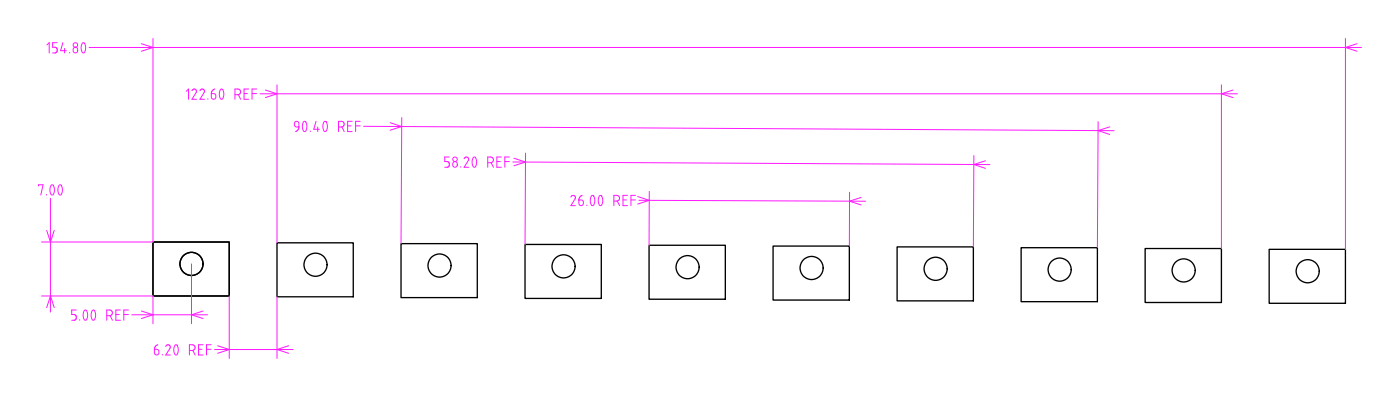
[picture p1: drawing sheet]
<svg xmlns="http://www.w3.org/2000/svg" width="182mm" height="51mm" viewBox="0 0 182 51" stroke-linecap="round" stroke-linejoin="round" font-family="sans-serif">
<g fill="none" stroke="#000" stroke-width=".17">
<path d="M19.9 31.4h9.9v7h-9.9zM36 31.5h9.9v7h-9.9zM52.1 31.6h9.9v7h-9.9zM68.2 31.7h9.9v7h-9.9zM84.3 31.8h9.9v7h-9.9zM100.4 31.9h9.9v7h-9.9zM116.5 32h9.9v7h-9.9zM132.6 32.1h9.9v7h-9.9zM148.7 32.2h9.9v7h-9.9zM164.8 32.3h9.9v7h-9.9z"/>
<circle cx="24.9" cy="34.2" r="1.5"/>
<circle cx="41" cy="34.3" r="1.5"/>
<circle cx="57.1" cy="34.4" r="1.5"/>
<circle cx="73.2" cy="34.5" r="1.5"/>
<circle cx="89.3" cy="34.7" r="1.5"/>
<circle cx="105.4" cy="34.8" r="1.5"/>
<circle cx="121.5" cy="34.9" r="1.5"/>
<circle cx="137.6" cy="35" r="1.5"/>
<circle cx="153.7" cy="35.1" r="1.5"/>
<circle cx="169.8" cy="35.2" r="1.5"/>
</g>
<g fill="none" stroke="#ff19ff" stroke-width=".13">
<path d="M6.1 5.8l.3-.3v1.4M7.4 5.5h-.6v.6h.3a.38 .38 0 0 1 .3 .4 .38 .38 0 0 1-.3 .4h-.3M8.2 5.5l-.3 1.1h.7M8.4 6.3v.6M9 6.8v.1M9.6 6.2a.33 .33 0 0 1 .4 .1 .33 .33 0 0 1 0 .4 .33 .33 0 0 1-.5 0zM10.7 5.6l.1-.1a.36 .36 0 0 1 .3 .5 .71 .71 0 0 1-.3 .9 1.05 1.05 0 0 1-.1-1.3zM11.6 6.2h165.1M18.4 5.7l1.5 .5-1.5 .4M19.9 5v26.4h-14.5M24.2 11.8l.3-.3v1.4M24.9 11.8a.3 .3 0 0 1 .4-.2 .3 .3 0 0 1 .2 .4l-.6 .9h.6"/>
<path d="M26 11.8a.3 .3 0 0 1 .4-.2 .3 .3 0 0 1 .1 .4l-.5 .9h.5M27 12.8v.1M27.4 12.1h.4a.35 .35 0 0 1 .2 .5 .35 .35 0 0 1-.5 .2zM27.9 11.5a.62 .62 0 0 0-.5 .6M28.6 11.6h.1a.36 .36 0 0 1 .3 .5 .71 .71 0 0 1-.2 .8h-.1a1.05 1.05 0 0 1-.1-1.3zM30.5 12.3h.4a.37 .37 0 0 0 .3-.4 .37 .37 0 0 0-.3-.4h-.4v1.4M30.9 12.3l.3 .6M31.7 12.1h.4M32.3 11.5h-.6v1.4h.6M32.7 12.1h.6M33.3 11.5h-.6v1.4M33.8 12.2h126.8"/>
<path d="M34.5 11.7l1.5 .5-1.5 .5M36 11v20.5M38.3 15.8l.2-.1 .3 .2v.6h-.3a.39 .39 0 0 1-.2-.7zM38.8 16.5a.62 .62 0 0 1-.4 .6M39.4 15.8l.1-.1a.36 .36 0 0 1 .3 .5 .71 .71 0 0 1-.3 .9 1.05 1.05 0 0 1-.1-1.3zM40.3 17v.1M41 15.7l-.3 1.1h.8M41.2 16.5v.6M42.1 15.8l.1-.1a.36 .36 0 0 1 .3 .5 .71 .71 0 0 1-.3 .9 1.05 1.05 0 0 1-.1-1.3zM43.9 16.5h.4a.37 .37 0 0 0 .4-.4 .37 .37 0 0 0-.4-.4h-.4v1.4M44.4 16.5l.3 .6M45.1 16.3h.5"/>
<path d="M45.7 15.7h-.6v1.4h.6M46.2 16.3h.6M46.8 15.7h-.6v1.4M47.2 16.4l95.3 .5M50.6 15.9l1.5 .5-1.5 .5M52.2 15.3l-.1 16.3M68.2 19.9v11.8M142.5 16.9l2.1 .1M142.5 16.9l1.5 .5M142.6 15.8l-.1 16.3M144.1 16.5l-1.6 .4M158.6 11v21.2"/>
<path d="M160.1 11.7l-1.5 .5 1.5 .5M174.7 5v27.3M176.2 5.7l-1.5 .5 1.5 .4M5 24.1v-.1h.6l-.3 1.3M5.4 38.4h14.5v3.6M6 25.2v.1M6.1 29.9l.4 1.5 .5-1.5M6.1 39.9l.4-1.5 .5 1.5M6.5 25.7v14.8M6.7 24a.36 .36 0 0 1 .4 .5 .71 .71 0 0 1-.3 .8h-.1a1.05 1.05 0 0 1 0-1.3zM7.7 24h.1a.36 .36 0 0 1 .3 .5 .71 .71 0 0 1-.3 .8 1.05 1.05 0 0 1-.1-1.3zM24.9 34.2v7.8"/>
<path d="M29.8 38.4v8.1M36 38.5v8M58.3 20.4h-.6v.6h.3a.38 .38 0 0 1 .3 .3 .38 .38 0 0 1-.3 .4h-.3M58.9 21a.33 .33 0 0 1 .4 .1 .33 .33 0 0 1-.1 .5 .33 .33 0 0 1-.4-.1zM59.8 21.6v.1M60.2 20.6a.3 .3 0 0 1 .4-.2 .3 .3 0 0 1 .2 .4l-.6 .9h.6M61.5 20.4a.36 .36 0 0 1 .4 .5 .71 .71 0 0 1-.3 .8h-.1a1.05 1.05 0 0 1 0-1.3zM63.3 21.1h.4a.37 .37 0 0 0 .4-.4 .37 .37 0 0 0-.4-.3h-.4v1.3M63.8 21.1l.3 .6M64.5 21h.4M65.1 20.4h-.6v1.3h.6M65.5 21h.6"/>
<path d="M66.1 20.4h-.6v1.3M66.6 21l59.8 .3M66.7 20.5l1.5 .5-1.5 .5M74.1 25.6a.3 .3 0 0 1 .4-.2 .3 .3 0 0 1 .2 .4l-.6 .9h.6M75.1 25.9h.4a.35 .35 0 0 1 .2 .5 .35 .35 0 0 1-.5 .2zM75.6 25.3a.62 .62 0 0 0-.5 .6M76.2 26.6v.1M76.8 25.4l.1-.1a.36 .36 0 0 1 .3 .6 .71 .71 0 0 1-.3 .8 1.05 1.05 0 0 1-.1-1.3zM77.8 25.4l.1-.1a.36 .36 0 0 1 .3 .6 .71 .71 0 0 1-.2 .8h-.1a1.05 1.05 0 0 1-.1-1.3zM79.7 26.1h.4a.37 .37 0 0 0 .3-.4 .37 .37 0 0 0-.3-.4h-.4v1.4M80.1 26.1l.3 .6M80.9 25.9h.4"/>
<path d="M81.5 25.3h-.6v1.4h.6M81.9 25.9h.6M82.5 25.3h-.6v1.4M82.8 25.5l1.5 .5-1.5 .5M83 26l29.4 .1M84.3 24.8v7M110.3 24.9v7M111.8 25.6l-1.5 .5 1.5 .5M126.4 21.3h2.1M126.4 21.3l1.5 .5M126.4 20.2v11.8M127.9 20.9l-1.5 .4"/>
<path d="M9.9 40.2h-.6v.6h.3a.38 .38 0 0 1 .3 .4 .38 .38 0 0 1-.3 .3h-.3M10.3 41.5h.1M11 40.2a.36 .36 0 0 1 .4 .5 .71 .71 0 0 1-.3 .8h-.1a1.05 1.05 0 0 1 0-1.3zM12 40.2h.1a.36 .36 0 0 1 .3 .5 .71 .71 0 0 1-.3 .8 1.05 1.05 0 0 1-.1-1.3zM13.9 40.9h.3a.37 .37 0 0 0 .4-.3 .37 .37 0 0 0-.4-.4h-.3v1.3M14.3 40.9l.3 .6M15 40.8h.5M15.6 40.2h-.6v1.3h.6M16.1 40.8h.6M16.7 40.2h-.6v1.3M17.1 40.8h9.8M18.4 40.3l1.5 .5-1.5 .5"/>
<path d="M20 45.3h.4a.35 .35 0 0 1 .2 .5 .35 .35 0 0 1-.5 .2zM20.5 44.7a.62 .62 0 0 0-.5 .6M21.1 46h.1M21.5 44.9a.3 .3 0 0 1 .4-.2 .3 .3 0 0 1 .2 .5l-.6 .8h.6M22.7 44.8l.1-.1a.36 .36 0 0 1 .3 .5 .71 .71 0 0 1-.2 .8h-.1a1.05 1.05 0 0 1-.1-1.2zM24.6 45.5h.4a.37 .37 0 0 0 .3-.4 .37 .37 0 0 0-.3-.4h-.4v1.3M25 45.4l.3 .6M25.8 45.3h.4M26.4 44.7h-.6v1.3h.6M26.4 40.3l-1.5 .5 1.5 .5M26.8 45.3h.6M27.4 44.7h-.6v1.3"/>
<path d="M27.8 45.3h10.2M28.3 44.8l1.5 .5-1.5 .5M37.5 44.8l-1.5 .5 1.5 .5"/>
<circle cx="9.8" cy="5.8" r=".3"/>
<circle cx="59.1" cy="20.7" r=".3"/>
</g>
</svg>
